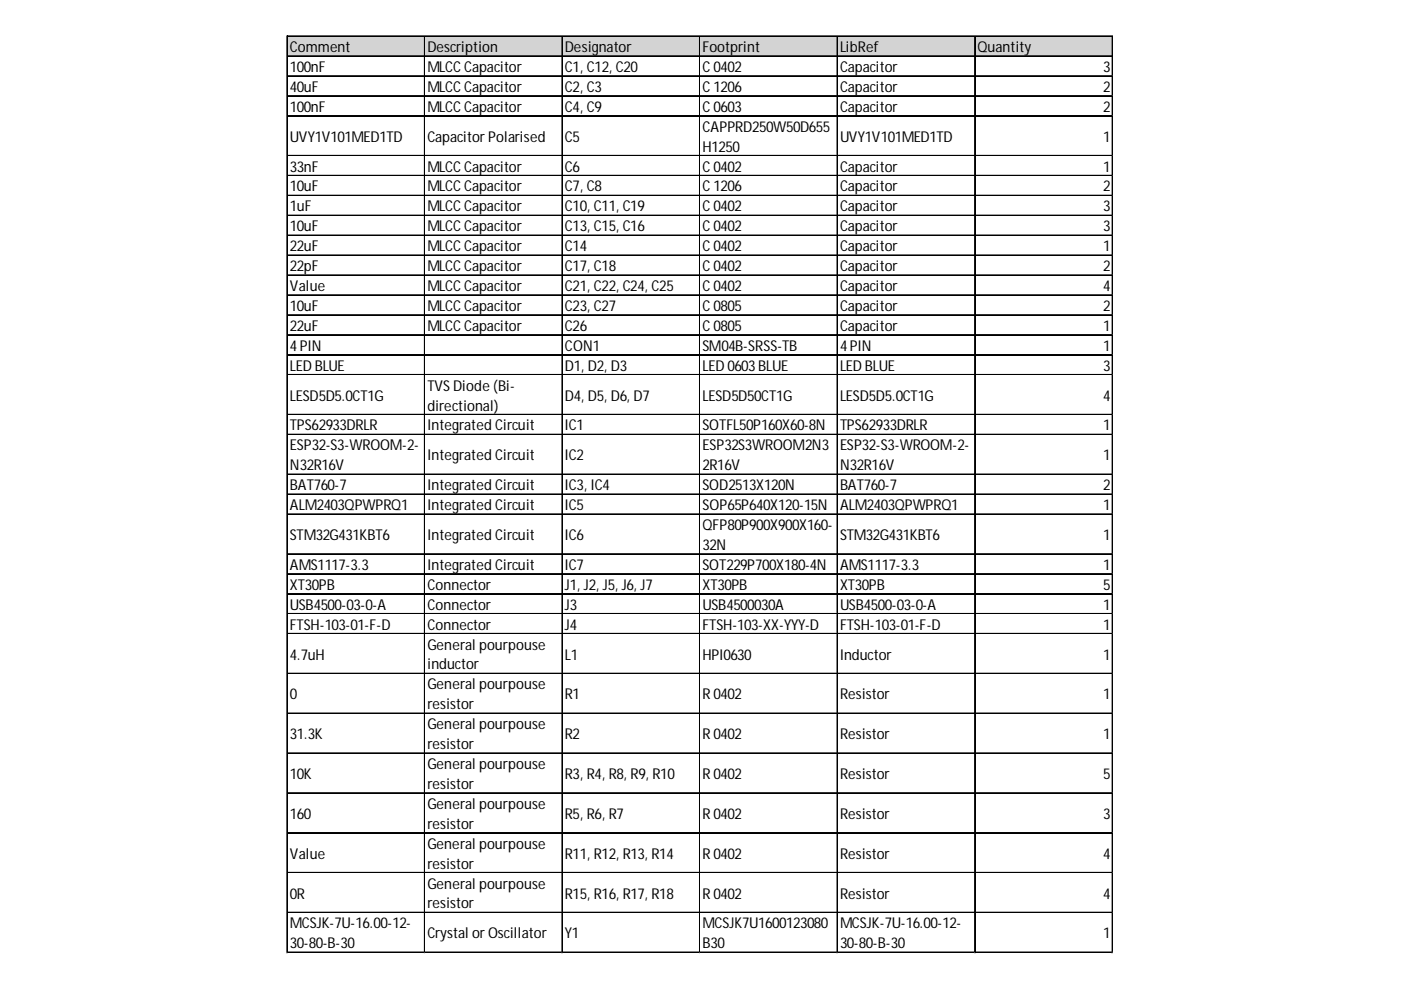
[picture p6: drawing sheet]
<svg xmlns="http://www.w3.org/2000/svg" width="297mm" height="210mm" viewBox="0 0 297 210" stroke-linecap="round" stroke-linejoin="round" font-family="sans-serif">
<defs><g id="words">
<g font-size="3.2">
<text x="61.5" y="11">Comment</text>
<text x="90.6" y="11">Description</text>
<text x="119.8" y="11">Designator</text>
<text x="148.9" y="11">Footprint</text>
<text x="178.1" y="11">LibRef</text>
<text x="207.3" y="11">Quantity</text>
<text x="61.5" y="15.3">100nF</text>
<text x="90.6" y="15.3">MLCCCapacitor</text>
<text x="119.8" y="15.3">C1, C12, C20</text>
<text x="148.9" y="15.3">C0402</text>
<text x="178.1" y="15.3">Capacitor</text>
<text x="233.9" y="15.3">3</text>
<text x="61.5" y="19.5">40uF</text>
<text x="61.5" y="23.7">100nF</text>
<text x="90.6" y="19.5">MLCCCapacitor</text>
<text x="90.6" y="23.7">MLCCCapacitor</text>
<text x="119.8" y="19.5">C2, C3</text>
<text x="119.8" y="23.7">C4, C9</text>
<text x="148.9" y="19.5">C1206</text>
<text x="148.9" y="23.7">C0603</text>
<text x="178.1" y="19.5">Capacitor</text>
<text x="178.1" y="23.7">Capacitor</text>
<text x="233.9" y="19.5">2</text>
<text x="233.9" y="23.7">2</text>
<text x="148.9" y="27.9">CAPPRD250W50D655</text>
<text x="61.5" y="30">UVY1V101MED1TD</text>
<text x="90.6" y="30">CapacitorPolarised</text>
<text x="119.8" y="30">C5</text>
<text x="148.9" y="32.2">H1250</text>
<text x="178.1" y="30">UVY1V101MED1TD</text>
<text x="233.9" y="30">1</text>
<text x="61.5" y="36.4">33nF</text>
<text x="61.5" y="40.6">10uF</text>
<text x="90.6" y="36.4">MLCCCapacitor</text>
<text x="90.6" y="40.6">MLCCCapacitor</text>
<text x="119.8" y="36.4">C6</text>
<text x="119.8" y="40.6">C7, C8</text>
<text x="148.9" y="36.4">C0402</text>
<text x="148.9" y="40.6">C1206</text>
<text x="178.1" y="36.4">Capacitor</text>
<text x="178.1" y="40.6">Capacitor</text>
<text x="233.9" y="36.4">1</text>
<text x="233.9" y="40.6">2</text>
<text x="61.5" y="44.8">1uF</text>
<text x="90.6" y="44.8">MLCCCapacitor</text>
<text x="119.8" y="44.8">C10, C11, C19</text>
<text x="148.9" y="44.8">C0402</text>
<text x="178.1" y="44.8">Capacitor</text>
<text x="233.9" y="44.8">3</text>
<text x="61.5" y="49">10uF</text>
<text x="61.5" y="53.3">22uF</text>
<text x="90.6" y="49">MLCCCapacitor</text>
<text x="90.6" y="53.3">MLCCCapacitor</text>
<text x="119.8" y="49">C13, C15, C16</text>
<text x="119.8" y="53.3">C14</text>
<text x="148.9" y="49">C0402</text>
<text x="148.9" y="53.3">C0402</text>
<text x="178.1" y="49">Capacitor</text>
<text x="178.1" y="53.3">Capacitor</text>
<text x="233.9" y="49">3</text>
<text x="233.9" y="53.3">1</text>
<text x="61.5" y="57.5">22pF</text>
<text x="90.6" y="57.5">MLCCCapacitor</text>
<text x="119.8" y="57.5">C17, C18</text>
<text x="148.9" y="57.5">C0402</text>
<text x="178.1" y="57.5">Capacitor</text>
<text x="233.9" y="57.5">2</text>
<text x="61.5" y="61.7">Value</text>
<text x="61.5" y="65.9">10uF</text>
<text x="90.6" y="61.7">MLCCCapacitor</text>
<text x="90.6" y="65.9">MLCCCapacitor</text>
<text x="119.8" y="61.7">C21, C22, C24, C25</text>
<text x="119.8" y="65.9">C23, C27</text>
<text x="148.9" y="61.7">C0402</text>
<text x="148.9" y="65.9">C0805</text>
<text x="178.1" y="61.7">Capacitor</text>
<text x="178.1" y="65.9">Capacitor</text>
<text x="233.9" y="61.7">4</text>
<text x="233.9" y="65.9">2</text>
<text x="61.5" y="70.2">22uF</text>
<text x="90.6" y="70.2">MLCCCapacitor</text>
<text x="119.8" y="70.2">C26</text>
<text x="148.9" y="70.2">C0805</text>
<text x="178.1" y="70.2">Capacitor</text>
<text x="233.9" y="70.2">1</text>
<text x="61.5" y="74.4">4PIN</text>
<text x="119.8" y="74.4">CON1</text>
<text x="148.9" y="74.4">SM04B-SRSS-TB</text>
<text x="178.1" y="74.4">4PIN</text>
<text x="233.9" y="74.4">1</text>
<text x="61.5" y="78.6">LEDBLUE</text>
<text x="90.6" y="82.8">TVSDiode (Bi-</text>
<text x="119.8" y="78.6">D1, D2, D3</text>
<text x="148.9" y="78.6">LED0603BLUE</text>
<text x="178.1" y="78.6">LEDBLUE</text>
<text x="233.9" y="78.6">3</text>
<text x="61.5" y="84.9">LESD5D5.0CT1G</text>
<text x="90.6" y="87.1">directional)</text>
<text x="119.8" y="84.9">D4, D5, D6, D7</text>
<text x="148.9" y="84.9">LESD5D50CT1G</text>
<text x="178.1" y="84.9">LESD5D5.0CT1G</text>
<text x="233.9" y="84.9">4</text>
<text x="61.5" y="91.3">TPS62933DRLR</text>
<text x="61.5" y="95.5">ESP32-S3-WROOM-2-</text>
<text x="90.6" y="91.3">Integrated Circuit</text>
<text x="119.8" y="91.3">IC1</text>
<text x="148.9" y="91.3">SOTFL50P160X60-8N</text>
<text x="148.9" y="95.5">ESP32S3WROOM2N3</text>
<text x="178.1" y="91.3">TPS62933DRLR</text>
<text x="178.1" y="95.5">ESP32-S3-WROOM-2-</text>
<text x="233.9" y="91.3">1</text>
<text x="61.5" y="99.7">N32R16V</text>
<text x="90.6" y="97.6">Integrated Circuit</text>
<text x="119.8" y="97.6">IC2</text>
<text x="148.9" y="99.7">2R16V</text>
<text x="178.1" y="99.7">N32R16V</text>
<text x="233.9" y="97.6">1</text>
<text x="61.5" y="103.9">BAT760-7</text>
<text x="90.6" y="103.9">Integrated Circuit</text>
<text x="119.8" y="103.9">IC3, IC4</text>
<text x="148.9" y="103.9">SOD2513X120N</text>
<text x="178.1" y="103.9">BAT760-7</text>
<text x="233.9" y="103.9">2</text>
<text x="61.5" y="108.2">ALM2403QPWPRQ1</text>
<text x="90.6" y="108.2">Integrated Circuit</text>
<text x="119.8" y="108.2">IC5</text>
<text x="148.9" y="108.2">SOP65P640X120-15N</text>
<text x="148.9" y="112.4">QFP80P900X900X160-</text>
<text x="178.1" y="108.2">ALM2403QPWPRQ1</text>
<text x="233.9" y="108.2">1</text>
<text x="61.5" y="114.5">STM32G431KBT6</text>
<text x="90.6" y="114.5">Integrated Circuit</text>
<text x="119.8" y="114.5">IC6</text>
<text x="148.9" y="116.6">32N</text>
<text x="178.1" y="114.5">STM32G431KBT6</text>
<text x="233.9" y="114.5">1</text>
<text x="61.5" y="120.8">AMS1117-3.3</text>
<text x="61.5" y="125.1">XT30PB</text>
<text x="90.6" y="120.8">Integrated Circuit</text>
<text x="90.6" y="125.1">Connector</text>
<text x="119.8" y="120.8">IC7</text>
<text x="119.8" y="125.1">J1, J2, J5, J6, J7</text>
<text x="148.9" y="120.8">SOT229P700X180-4N</text>
<text x="148.9" y="125.1">XT30PB</text>
<text x="178.1" y="120.8">AMS1117-3.3</text>
<text x="178.1" y="125.1">XT30PB</text>
<text x="233.9" y="120.8">1</text>
<text x="233.9" y="125.1">5</text>
<text x="61.5" y="129.3">USB4500-03-0-A</text>
<text x="90.6" y="129.3">Connector</text>
<text x="119.8" y="129.3">J3</text>
<text x="148.9" y="129.3">USB4500030A</text>
<text x="178.1" y="129.3">USB4500-03-0-A</text>
<text x="233.9" y="129.3">1</text>
<text x="61.5" y="133.5">FTSH-103-01-F-D</text>
<text x="90.6" y="133.5">Connector</text>
<text x="90.6" y="137.7">General pourpouse</text>
<text x="119.8" y="133.5">J4</text>
<text x="148.9" y="133.5">FTSH-103-XX-YYY-D</text>
<text x="178.1" y="133.5">FTSH-103-01-F-D</text>
<text x="233.9" y="133.5">1</text>
<text x="61.5" y="139.8">4.7uH</text>
<text x="90.6" y="141.9">inductor</text>
<text x="119.8" y="139.8">L1</text>
<text x="148.9" y="139.8">HPI0630</text>
<text x="178.1" y="139.8">Inductor</text>
<text x="233.9" y="139.8">1</text>
<text x="61.5" y="148.3">0</text>
<text x="90.6" y="146.2">General pourpouse</text>
<text x="119.8" y="148.3">R1</text>
<text x="148.9" y="148.3">R0402</text>
<text x="178.1" y="148.3">Resistor</text>
<text x="233.9" y="148.3">1</text>
<text x="90.6" y="150.4">resistor</text>
<text x="90.6" y="154.6">General pourpouse</text>
<text x="61.5" y="156.7">31.3K</text>
<text x="90.6" y="158.8">resistor</text>
<text x="119.8" y="156.7">R2</text>
<text x="148.9" y="156.7">R0402</text>
<text x="178.1" y="156.7">Resistor</text>
<text x="233.9" y="156.7">1</text>
<text x="61.5" y="165.2">10K</text>
<text x="90.6" y="163.1">General pourpouse</text>
<text x="90.6" y="167.3">resistor</text>
<text x="119.8" y="165.2">R3, R4, R8, R9, R10</text>
<text x="148.9" y="165.2">R0402</text>
<text x="178.1" y="165.2">Resistor</text>
<text x="233.9" y="165.2">5</text>
<text x="61.5" y="173.6">160</text>
<text x="90.6" y="171.5">General pourpouse</text>
<text x="119.8" y="173.6">R5, R6, R7</text>
<text x="148.9" y="173.6">R0402</text>
<text x="178.1" y="173.6">Resistor</text>
<text x="233.9" y="173.6">3</text>
<text x="90.6" y="175.7">resistor</text>
<text x="90.6" y="180">General pourpouse</text>
<text x="61.5" y="182.1">Value</text>
<text x="90.6" y="184.2">resistor</text>
<text x="119.8" y="182.1">R11, R12, R13, R14</text>
<text x="148.9" y="182.1">R0402</text>
<text x="178.1" y="182.1">Resistor</text>
<text x="233.9" y="182.1">4</text>
<text x="61.5" y="190.5">0R</text>
<text x="90.6" y="188.4">General pourpouse</text>
<text x="119.8" y="190.5">R15, R16, R17, R18</text>
<text x="148.9" y="190.5">R0402</text>
<text x="178.1" y="190.5">Resistor</text>
<text x="233.9" y="190.5">4</text>
<text x="61.5" y="196.8">MCSJK-7U-16.00-12-</text>
<text x="90.6" y="192.6">resistor</text>
<text x="148.9" y="196.8">MCSJK7U1600123080</text>
<text x="178.1" y="196.8">MCSJK-7U-16.00-12-</text>
<text x="61.5" y="201.1">30-80-B-30</text>
<text x="90.6" y="199">Crystal orOscillator</text>
<text x="119.8" y="199">Y1</text>
<text x="148.9" y="201.1">B30</text>
<text x="178.1" y="201.1">30-80-B-30</text>
<text x="233.9" y="199">1</text>
</g>
</g></defs>
<path d="M61 7.8h175v4.2h-175z" fill="#d3d3d3"/>
<g fill="none" stroke="#000" stroke-width=".21">
<path d="M60.8 7.6v194.5M60.9 7.6v194.5M61 7.6h175M61 7.7h175M61 11.8h175M61 11.9h175M61 16h175M61 16.2h175M90 7.8v194.3M90.1 7.8v194.3M119.1 7.8v194.3M119.2 7.8v194.3"/>
<path d="M148.3 7.8v194.3M148.4 7.8v194.3M177.5 7.8v194.3M177.6 7.8v194.3M206.6 7.8v194.3M206.7 7.8v194.3M235.8 7.8v194.3M235.9 7.8v194.3M61 20.3h175M61 20.4h175M61 24.5h175M61 24.6h175"/>
<path d="M61 32.9h175M61 33h175M61 37.2h175M61 37.3h175M61 41.4h175M61 41.5h175M61 45.6h175M61 45.7h175M61 49.8h175M61 49.9h175M61 54.1h175M61 54.2h175"/>
<path d="M61 58.3h175M61 58.4h175M61 62.5h175M61 62.6h175M61 66.7h175M61 66.8h175M61 70.9h175M61 71.1h175M61 75.2h175M61 75.3h175M61 79.4h175M61 79.5h175"/>
<path d="M61 87.8h175M61 87.9h175M61 92.1h175M61 92.2h175M61 100.5h175M61 100.6h175M61 104.7h175M61 104.8h175M61 108.9h175M61 109.1h175M61 117.4h175M61 117.5h175"/>
<path d="M61 121.6h175M61 121.7h175M61 125.8h175M61 125.9h175M61 130.1h175M61 130.2h175M61 134.3h175M61 134.4h175M61 142.7h175M61 142.8h175M61 151.2h175M61 151.3h175"/>
<path d="M61 159.6h175M61 159.7h175M61 168.1h175M61 168.2h175M61 176.5h175M61 176.6h175M61 185h175M61 185.1h175M61 193.4h175M61 193.5h175M61 201.8h175M61 202h175"/>
</g>
<path d="M60.8 202.1h.1" fill="none" stroke="#e0e0e0" stroke-width=".21"/>
<path d="M60.8 202.1h.2z" fill="#e0e0e0"/>
<path d="M90 202.1h.1" fill="none" stroke="#e0e0e0" stroke-width=".21"/>
<path d="M90 202.1h.2z" fill="#e0e0e0"/>
<path d="M119.1 202.1h.1" fill="none" stroke="#e0e0e0" stroke-width=".21"/>
<path d="M119.1 202.1h.3z" fill="#e0e0e0"/>
<path d="M148.3 202.1h.1" fill="none" stroke="#e0e0e0" stroke-width=".21"/>
<path d="M148.3 202.1h.2z" fill="#e0e0e0"/>
<path d="M177.5 202.1h.1" fill="none" stroke="#e0e0e0" stroke-width=".21"/>
<path d="M177.5 202.1h.2z" fill="#e0e0e0"/>
<path d="M206.6 202.1h.1" fill="none" stroke="#e0e0e0" stroke-width=".21"/>
<path d="M206.6 202.1h.2z" fill="#e0e0e0"/>
<path d="M235.8 202.1h.1" fill="none" stroke="#e0e0e0" stroke-width=".21"/>
<path d="M235.8 202.1h.2z" fill="#e0e0e0"/>
<use href="#words"/>
</svg>
